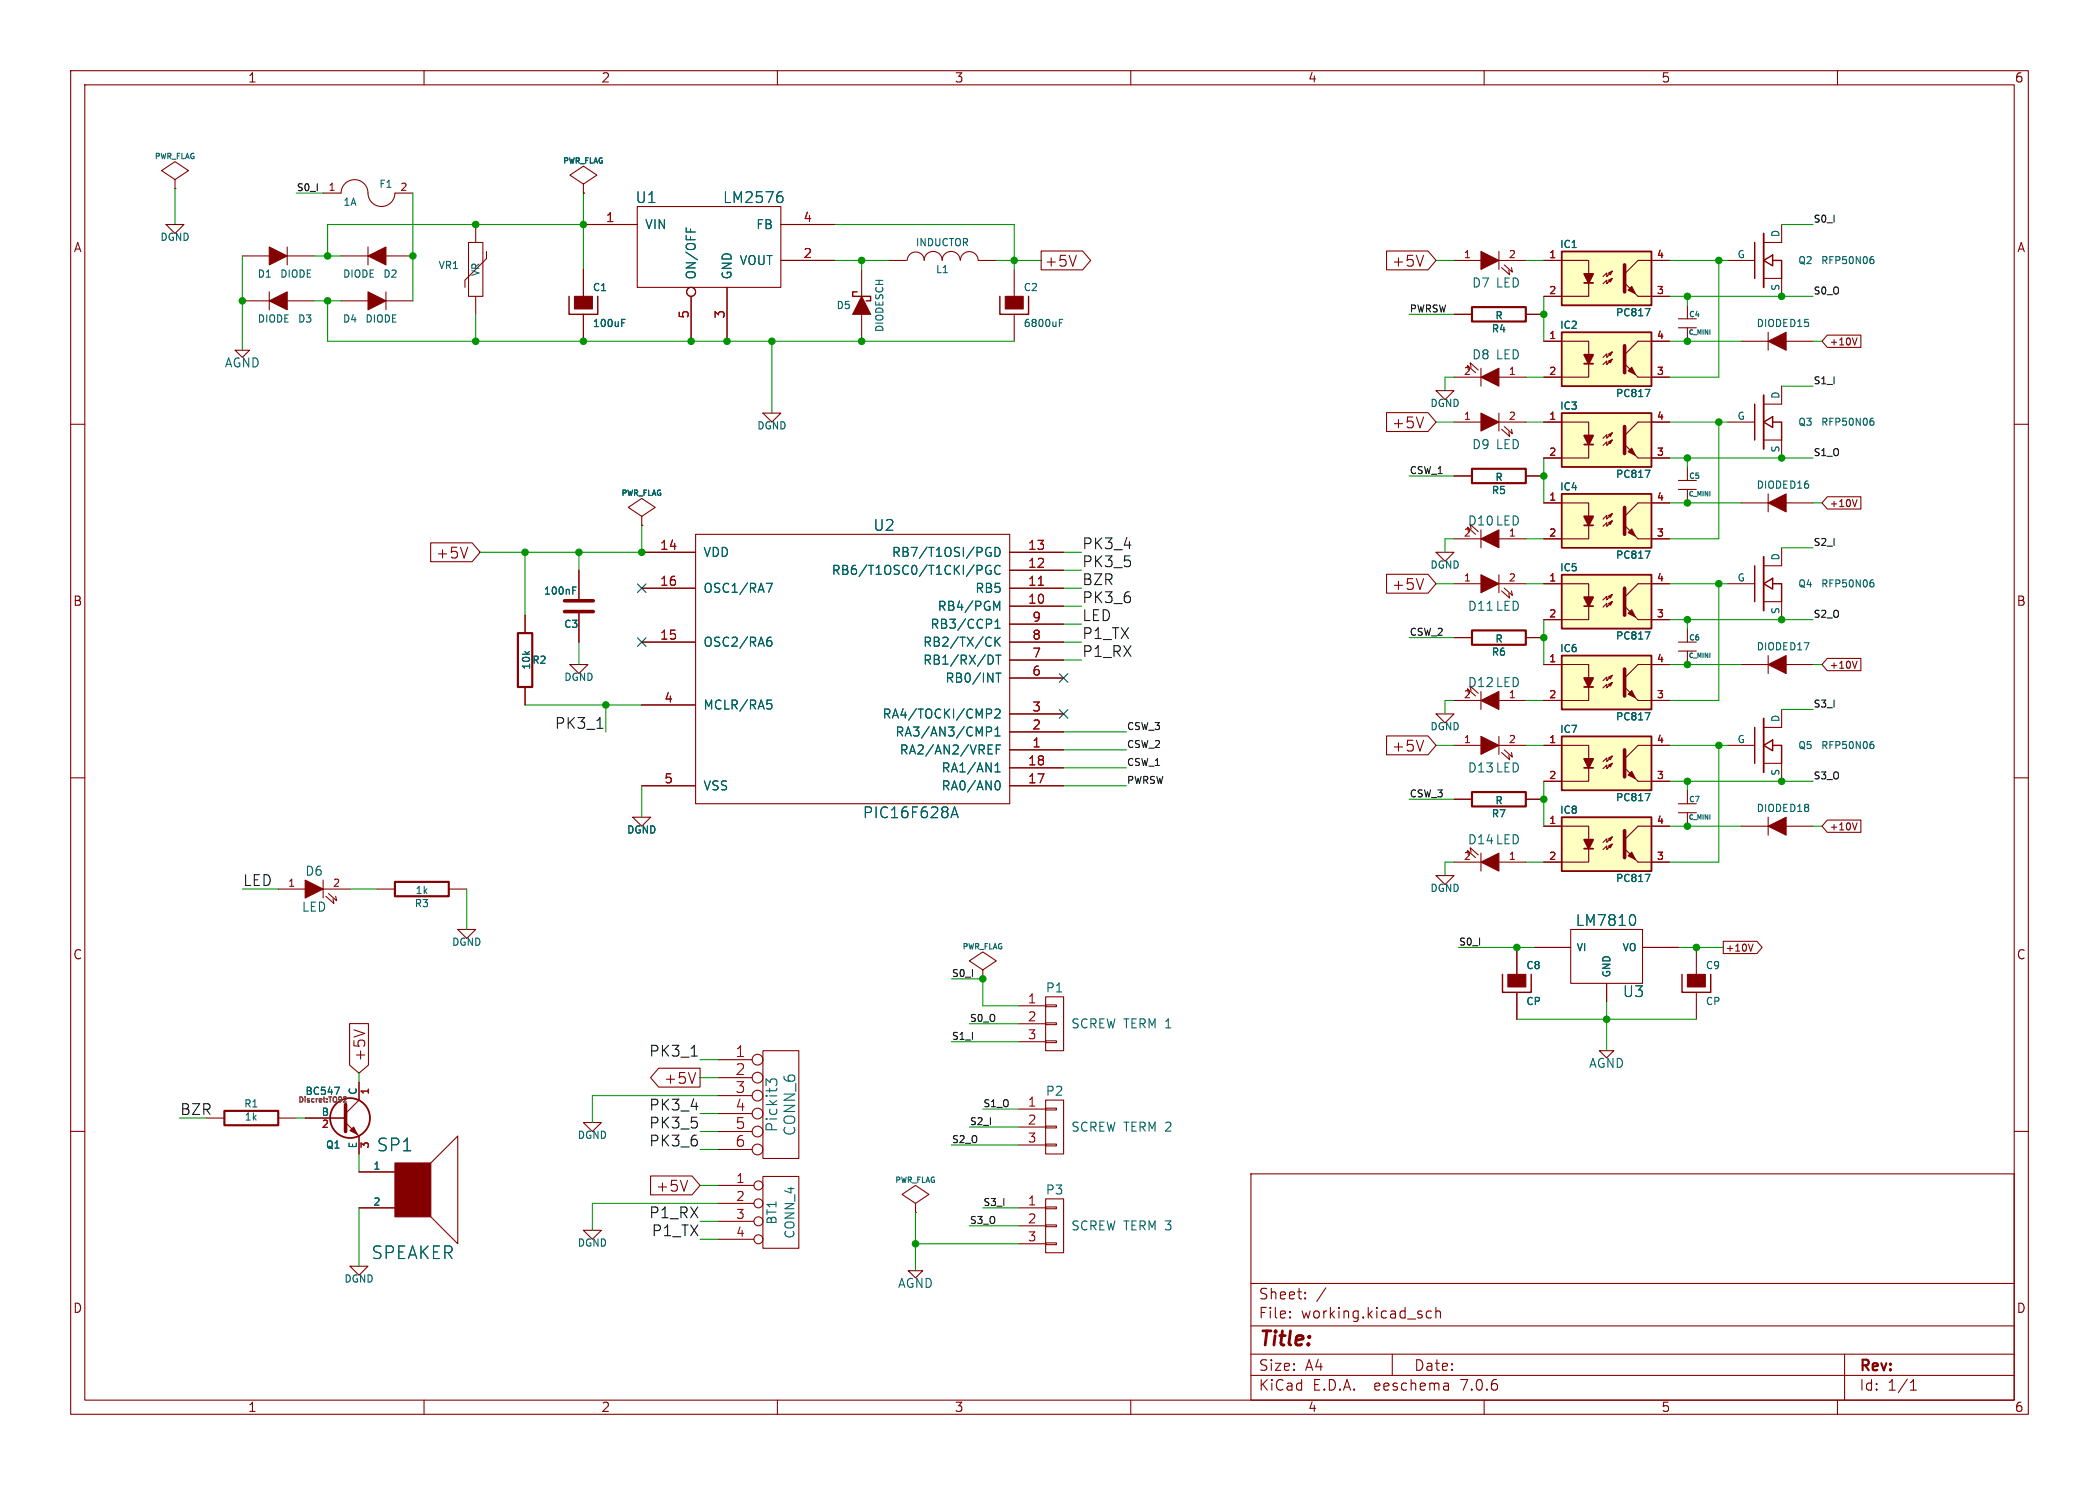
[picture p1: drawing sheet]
<svg xmlns="http://www.w3.org/2000/svg" width="297mm" height="210mm" viewBox="0 0 297 210" stroke-linecap="round" stroke-linejoin="round" font-family="sans-serif">
<defs><g id="words">
<text font-size="2.8" fill="#840000" x="178" y="190.9">Title:</text>
<g font-size="2.5" fill="#006464">
<text x="53.2" y="163">SP1</text>
<text x="52.5" y="178.3">SPEAKER</text>
</g>
<g font-size="2.1" fill="#006464">
<text x="89.8" y="28.9">U1</text>
<text x="102.2" y="28.9">LM2576</text>
<text x="123.5" y="75.3">U2</text>
<text x="122" y="115.9">PIC16F628A</text>
<text x="222.9" y="131.2">LM7810</text>
<text x="229.5" y="141.2">U3</text>
<text x="110.2" y="160.2" transform="rotate(-90 110.2 160.2)">Pickit3</text>
<text x="112.8" y="160.7" transform="rotate(-90 112.8 160.7)">CONN_6</text>
</g>
<g font-size="2.1" fill="#840000">
<text x="147.7" y="37.9">+5V</text>
<text x="196.9" y="37.9">+5V</text>
<text x="196.9" y="60.8">+5V</text>
<text x="61.6" y="79.2">+5V</text>
<text x="196.9" y="83.6">+5V</text>
<text x="196.9" y="106.5">+5V</text>
<text x="51.9" y="150.2" transform="rotate(-90 51.9 150.2)">+5V</text>
<text x="93.9" y="153.5">+5V</text>
<text x="92.7" y="168.7">+5V</text>
<text x="178" y="184">Sheet:</text>
<text x="178" y="186.7">File:</text>
<text x="184.1" y="186.7">working.kicad_sch</text>
<text x="178" y="196.9">KiCad</text>
<text x="178" y="194.1">Size:</text>
<text x="184.7" y="194.1">A4</text>
<text x="185.7" y="196.9">E.D.A.</text>
<text x="194.6" y="196.9">eeschema</text>
<text x="200" y="194.1">Date:</text>
<text x="207" y="196.9">7.0.6</text>
<text x="263" y="194.3">Rev:</text>
<text x="263" y="196.9">Id:</text>
<text x="267.1" y="196.9">1/1</text>
</g>
<g font-size="2.1" fill="#0f0f0f">
<text x="153" y="77.8">PK3_4</text>
<text x="153" y="82.9">BZR</text>
<text x="153" y="80.3">PK3_5</text>
<text x="153" y="88">LED</text>
<text x="153" y="85.4">PK3_6</text>
<text x="153" y="90.5">P1_TX</text>
<text x="153" y="93">P1_RX</text>
<text x="78.5" y="103.2">PK3_1</text>
<text x="34.3" y="125.4">LED</text>
<text x="91.8" y="149.5">PK3_1</text>
<text x="25.4" y="157.8">BZR</text>
<text x="91.8" y="157.2">PK3_4</text>
<text x="91.8" y="159.7">PK3_5</text>
<text x="91.8" y="162.2">PK3_6</text>
<text x="91.8" y="172.4">P1_RX</text>
<text x="92.2" y="174.9">P1_TX</text>
</g>
<g font-size="2.1" fill="#a90000">
<text x="104" y="149.6">1</text>
<text x="104" y="152.1">2</text>
<text x="104" y="154.7">3</text>
<text x="104" y="157.2">4</text>
<text x="104" y="159.8">5</text>
<text x="104" y="162.3">6</text>
</g>
<g font-size="1.8" fill="#840000">
<text x="35" y="11.9">1</text>
<text x="85" y="11.9">2</text>
<text x="135" y="11.9">3</text>
<text x="185" y="11.9">4</text>
<text x="235" y="11.9">5</text>
<text x="285" y="11.9">6</text>
<text x="10.3" y="35.9">A</text>
<text x="285.3" y="35.9">A</text>
<text x="10.3" y="85.9">B</text>
<text x="285.3" y="85.9">B</text>
<text x="10.3" y="135.9">C</text>
<text x="285.3" y="135.9">C</text>
<text x="10.3" y="185.9">D</text>
<text x="285.3" y="185.9">D</text>
<text x="35" y="199.9">1</text>
<text x="85" y="199.9">2</text>
<text x="135" y="199.9">3</text>
<text x="185" y="199.9">4</text>
<text x="235" y="199.9">5</text>
<text x="285" y="199.9">6</text>
</g>
<g font-size="1.8" fill="#a90000">
<text x="85.7" y="31.5">1</text>
<text x="113.6" y="31.5">4</text>
<text x="113.6" y="36.6">2</text>
<text x="97.5" y="45.2" transform="rotate(-90 97.5 45.2)">5</text>
<text x="102.6" y="45.2" transform="rotate(-90 102.6 45.2)">3</text>
<text x="93.3" y="77.9">14</text>
<text x="145.4" y="77.9">13</text>
<text x="93.3" y="82.9">16</text>
<text x="145.4" y="82.9">11</text>
<text x="145.4" y="80.4">12</text>
<text x="145.4" y="85.5">10</text>
<text x="146" y="88">9</text>
<text x="93.3" y="90.6">15</text>
<text x="146" y="95.6">6</text>
<text x="146" y="93.1">7</text>
<text x="146" y="90.6">8</text>
<text x="93.9" y="99.4">4</text>
<text x="146" y="100.7">3</text>
<text x="146" y="105.8">1</text>
<text x="146" y="103.3">2</text>
<text x="93.9" y="110.9">5</text>
<text x="145.4" y="110.9">17</text>
<text x="145.4" y="108.3">18</text>
<text x="145.3" y="142">1</text>
<text x="145.3" y="144.5">2</text>
<text x="145.3" y="147.1">3</text>
<text x="145.3" y="156.6">1</text>
<text x="145.3" y="159.1">2</text>
<text x="145.3" y="161.7">3</text>
<text x="104.1" y="167.4">1</text>
<text x="104.1" y="169.9">2</text>
<text x="104.1" y="172.5">3</text>
<text x="145.3" y="170.6">1</text>
<text x="145.3" y="173.1">2</text>
<text x="104.1" y="175">4</text>
<text x="145.3" y="175.6">3</text>
</g>
<g font-size="1.8" fill="#006464">
<text x="91.2" y="32.6">VIN</text>
<text x="106.9" y="32.6">FB</text>
<text x="98.7" y="39.6" transform="rotate(-90 98.7 39.6)">ON/OFF</text>
<text x="103.7" y="39.6" transform="rotate(-90 103.7 39.6)">GND</text>
<text x="104.6" y="37.7">VOUT</text>
<text x="208.2" y="40.9">D7 LED</text>
<text x="31.7" y="52.2">AGND</text>
<text x="208.2" y="51">D8 LED</text>
<text x="208.2" y="63.7">D9 LED</text>
<text x="207.6" y="74.5">D10 LED</text>
<text x="99.4" y="79">VDD</text>
<text x="117.6" y="81.5">RB6/T1OSC0/T1CKI/PGC</text>
<text x="126.1" y="79">RB7/T1OSI/PGD</text>
<text x="99.4" y="84">OSC1/RA7</text>
<text x="131.6" y="89.1">RB3/CCP1</text>
<text x="132.6" y="86.6">RB4/PGM</text>
<text x="137.9" y="84">RB5</text>
<text x="207.6" y="86.6">D11 LED</text>
<text x="99.4" y="91.7">OSC2/RA6</text>
<text x="130.5" y="94.2">RB1/RX/DT</text>
<text x="130.5" y="91.7">RB2/TX/CK</text>
<text x="99.4" y="100.6">MCLR/RA5</text>
<text x="124.8" y="101.8">RA4/TOCKI/CMP2</text>
<text x="133.7" y="96.7">RB0/INT</text>
<text x="207.6" y="97.4">D12 LED</text>
<text x="126.6" y="104.4">RA3/AN3/CMP1</text>
<text x="127.2" y="106.9">RA2/AN2/VREF</text>
<text x="99.4" y="112">VSS</text>
<text x="133.1" y="112">RA0/AN0</text>
<text x="133.1" y="109.4">RA1/AN1</text>
<text x="207.6" y="109.4">D13 LED</text>
<text x="207.6" y="119.6">D14 LED</text>
<text x="43.1" y="124.1">D6</text>
<text x="42.6" y="129.1">LED</text>
<text x="147.9" y="140.6">P1</text>
<text x="151.5" y="145.6">SCREW TERM 1</text>
<text x="147.9" y="155.2">P2</text>
<text x="224.7" y="151.2">AGND</text>
<text x="151.5" y="160.2">SCREW TERM 2</text>
<text x="110.1" y="173.3" transform="rotate(-90 110.1 173.3)">BT1</text>
<text x="147.9" y="169.1">P3</text>
<text x="112.6" y="175.3" transform="rotate(-90 112.6 175.3)">CONN_4</text>
<text x="151.5" y="174.2">SCREW TERM 3</text>
<text x="127" y="182.3">AGND</text>
</g>
<g font-size="1.4" fill="#0f0f0f">
<text x="41.9" y="27.1">S0_I</text>
<text x="256.5" y="31.5">S0_I</text>
<text x="256.5" y="41.7">S0_O</text>
<text x="199.4" y="44.2">PWRSW</text>
<text x="256.5" y="54.4">S1_I</text>
<text x="256.5" y="64.6">S1_O</text>
<text x="199.4" y="67.1">CSW_1</text>
<text x="256.5" y="77.3">S2_I</text>
<text x="199.4" y="90">CSW_2</text>
<text x="256.5" y="87.4">S2_O</text>
<text x="256.5" y="100.1">S3_I</text>
<text x="159.4" y="103.3">CSW_3</text>
<text x="159.4" y="105.8">CSW_2</text>
<text x="159.4" y="108.4">CSW_1</text>
<text x="159.4" y="110.9">PWRSW</text>
<text x="199.4" y="112.8">CSW_3</text>
<text x="256.5" y="110.3">S3_O</text>
<text x="206.4" y="133.8">S0_I</text>
<text x="134.6" y="138.2">S0_I</text>
<text x="134.6" y="147.1">S1_I</text>
<text x="137.2" y="144.6">S0_O</text>
<text x="134.6" y="161.7">S2_O</text>
<text x="137.2" y="159.2">S2_I</text>
<text x="139.1" y="156.6">S1_O</text>
<text x="137.2" y="173.2">S3_O</text>
<text x="139.1" y="170.6">S3_I</text>
</g>
<g font-size="1.4" fill="#a90000">
<text x="46.4" y="27.1">1</text>
<text x="56.5" y="27.1">2</text>
<text x="207" y="36.6">1</text>
<text x="213.4" y="36.6">2</text>
<text x="219.1" y="36.6">1</text>
<text x="219.1" y="41.7">2</text>
<text x="234.3" y="41.7">3</text>
<text x="234.3" y="36.6">4</text>
<text x="207" y="53.1">2</text>
<text x="213.4" y="53.1">1</text>
<text x="219.1" y="48">1</text>
<text x="219.1" y="53.1">2</text>
<text x="234.3" y="53.1">3</text>
<text x="234.3" y="48">4</text>
<text x="207" y="59.4">1</text>
<text x="213.4" y="59.4">2</text>
<text x="219.1" y="59.4">1</text>
<text x="234.3" y="59.4">4</text>
<text x="219.1" y="64.5">2</text>
<text x="234.3" y="64.5">3</text>
<text x="219.1" y="70.9">1</text>
<text x="234.3" y="70.9">4</text>
<text x="207" y="75.9">2</text>
<text x="213.4" y="75.9">1</text>
<text x="219.1" y="75.9">2</text>
<text x="234.3" y="75.9">3</text>
<text x="207" y="82.3">1</text>
<text x="213.4" y="82.3">2</text>
<text x="219.1" y="82.3">1</text>
<text x="234.3" y="82.3">4</text>
<text x="219.1" y="87.4">2</text>
<text x="234.3" y="87.4">3</text>
<text x="219.1" y="93.7">1</text>
<text x="234.3" y="93.7">4</text>
<text x="207" y="98.8">2</text>
<text x="213.4" y="98.8">1</text>
<text x="219.1" y="98.8">2</text>
<text x="234.3" y="98.8">3</text>
<text x="207" y="105.2">1</text>
<text x="213.4" y="105.2">2</text>
<text x="219.1" y="105.2">1</text>
<text x="234.3" y="105.2">4</text>
<text x="219.1" y="110.2">2</text>
<text x="234.3" y="110.2">3</text>
<text x="219.1" y="116.6">1</text>
<text x="234.3" y="116.6">4</text>
<text x="40.7" y="125.5">1</text>
<text x="47" y="125.5">2</text>
<text x="207" y="121.7">2</text>
<text x="213.4" y="121.7">1</text>
<text x="219.1" y="121.7">2</text>
<text x="234.3" y="121.7">3</text>
<text x="52.5" y="154.9" transform="rotate(-90 52.5 154.9)">1</text>
<text x="45.4" y="159.8">2</text>
<text x="52.5" y="162.5" transform="rotate(-90 52.5 162.5)">3</text>
</g>
<g font-size="1.4" fill="#006464">
<text x="48.5" y="29.3">1A</text>
<text x="53.6" y="26.8">F1</text>
<text x="22.6" y="34.3">DGND</text>
<text x="129.5" y="35">INDUCTOR</text>
<text x="220.6" y="35.3">IC1</text>
<text x="251.8" y="33.7" transform="rotate(-90 251.8 33.7)">D</text>
<text x="36.3" y="39.5">D1</text>
<text x="39.5" y="39.5">DIODE</text>
<text x="48.4" y="39.5">DIODE</text>
<text x="54.1" y="39.5">D2</text>
<text x="61.9" y="38.3">VR1</text>
<text x="68" y="39.2" transform="rotate(-90 68 39.2)">VR</text>
<text x="83.8" y="41.4">C1</text>
<text x="132.3" y="38.8">L1</text>
<text x="144.7" y="41.4">C2</text>
<text x="245.7" y="36.6">G</text>
<text x="251.8" y="41.3" transform="rotate(-90 251.8 41.3)">S</text>
<text x="254.3" y="37.6">Q2</text>
<text x="257.6" y="37.6">RFP50N06</text>
<text x="36.4" y="45.8">DIODE</text>
<text x="42.1" y="45.8">D3</text>
<text x="48.4" y="45.8">D4</text>
<text x="51.6" y="45.8">DIODE</text>
<text x="83.8" y="46.5">100uF</text>
<text x="118.3" y="43.9">D5</text>
<text x="125.2" y="47.1" transform="rotate(-90 125.2 47.1)">DIODESCH</text>
<text x="144.7" y="46.5">6800uF</text>
<text x="211" y="47.2">R4</text>
<text x="211.5" y="45.4">R</text>
<text x="220.6" y="46.7">IC2</text>
<text x="228.5" y="44.9">PC817</text>
<text x="248.4" y="46.5">DIODED15</text>
<text x="202.3" y="57.8">DGND</text>
<text x="220.6" y="58.1">IC3</text>
<text x="228.5" y="56.4">PC817</text>
<text x="245.7" y="59.4">G</text>
<text x="251.8" y="56.5" transform="rotate(-90 251.8 56.5)">D</text>
<text x="107" y="60.9">DGND</text>
<text x="251.8" y="64.1" transform="rotate(-90 251.8 64.1)">S</text>
<text x="254.3" y="60.4">Q3</text>
<text x="257.6" y="60.4">RFP50N06</text>
<text x="211" y="70.1">R5</text>
<text x="211.5" y="68.2">R</text>
<text x="220.6" y="69.6">IC4</text>
<text x="228.5" y="67.8">PC817</text>
<text x="248.4" y="69.3">DIODED16</text>
<text x="202.3" y="80.6">DGND</text>
<text x="220.6" y="81">IC5</text>
<text x="228.5" y="79.2">PC817</text>
<text x="245.7" y="82.3">G</text>
<text x="251.8" y="79.4" transform="rotate(-90 251.8 79.4)">D</text>
<text x="254.3" y="83.3">Q4</text>
<text x="257.6" y="83.3">RFP50N06</text>
<text x="76.9" y="84.3">100nF</text>
<text x="79.7" y="89">C3</text>
<text x="251.8" y="87" transform="rotate(-90 251.8 87)">S</text>
<text x="75.2" y="94.1">R2</text>
<text x="75.2" y="94.8" transform="rotate(-90 75.2 94.8)">10k</text>
<text x="211" y="92.9">R6</text>
<text x="211.5" y="91.1">R</text>
<text x="220.6" y="92.4">IC6</text>
<text x="228.5" y="90.7">PC817</text>
<text x="248.4" y="92.2">DIODED17</text>
<text x="79.7" y="96.5">DGND</text>
<text x="202.3" y="103.5">DGND</text>
<text x="220.6" y="103.9">IC7</text>
<text x="228.5" y="102.1">PC817</text>
<text x="245.7" y="105.2">G</text>
<text x="251.8" y="102.2" transform="rotate(-90 251.8 102.2)">D</text>
<text x="254.3" y="106.1">Q5</text>
<text x="257.6" y="106.1">RFP50N06</text>
<text x="211.5" y="113.9">R</text>
<text x="228.5" y="113.5">PC817</text>
<text x="251.8" y="109.8" transform="rotate(-90 251.8 109.8)">S</text>
<text x="88.6" y="118.1">DGND</text>
<text x="211" y="115.8">R7</text>
<text x="220.6" y="115.3">IC8</text>
<text x="248.4" y="115">DIODED18</text>
<text x="228.5" y="124.9">PC817</text>
<text x="58.6" y="128.5">R3</text>
<text x="58.7" y="126.6">1k</text>
<text x="202.3" y="126.3">DGND</text>
<text x="63.9" y="134">DGND</text>
<text x="215.9" y="137.3">C8</text>
<text x="223" y="134.7">VI</text>
<text x="229.5" y="134.7">VO</text>
<text x="241.3" y="137.3">C9</text>
<text x="215.9" y="142.3">CP</text>
<text x="228.1" y="138.3" transform="rotate(-90 228.1 138.3)">GND</text>
<text x="241.3" y="142.3">CP</text>
<text x="50.5" y="154.9" transform="rotate(-90 50.5 154.9)">C</text>
<text x="34.4" y="156.8">R1</text>
<text x="34.5" y="158.7">1k</text>
<text x="45.4" y="157.9">B</text>
<text x="81.6" y="161.3">DGND</text>
<text x="46" y="162.6">Q1</text>
<text x="50.5" y="162.5" transform="rotate(-90 50.5 162.5)">E</text>
<text x="52.7" y="165.5">1</text>
<text x="52.7" y="170.6">2</text>
<text x="81.6" y="176.5">DGND</text>
<text x="48.6" y="181.6">DGND</text>
</g>
<g font-size="1.4" fill="#840000">
<text x="258.8" y="49.1">+10V</text>
<text x="258.8" y="71.9">+10V</text>
<text x="258.8" y="94.8">+10V</text>
<text x="258.8" y="117.6">+10V</text>
<text x="244.1" y="134.8">+10V</text>
</g>
<text font-size="1.4" fill="#840084" x="43.1" y="155">BC547</text>
<g font-size="1.1" fill="#006464">
<text x="21.8" y="22.7">PWR_FLAG</text>
<text x="79.6" y="23.3">PWR_FLAG</text>
<text x="238.9" y="45.1">C4</text>
<text x="87.8" y="70.3">PWR_FLAG</text>
<text x="238.9" y="67.9">C5</text>
<text x="238.9" y="90.8">C6</text>
<text x="238.9" y="113.6">C7</text>
<text x="136.1" y="134.5">PWR_FLAG</text>
<text x="126.6" y="167.5">PWR_FLAG</text>
</g>
<text font-size="1" fill="#840084" x="42.1" y="156.1">Discret:TO92</text>
<g font-size=".9" fill="#006464">
<text x="238.8" y="47.5">C_MINI</text>
<text x="238.8" y="70.4">C_MINI</text>
<text x="238.8" y="93.3">C_MINI</text>
<text x="238.8" y="116.1">C_MINI</text>
</g>
</g></defs>
<g fill="none" stroke="#840000" stroke-width=".15">
<path d="M10 10h277v190h-277zM12 12h273v186h-273zM60 10v2M110 10v2M160 10v2M210 10v2M260 10v2M23.5 31.8h2.5l-1.2 1.2zM24.8 25.4l1.9-1.3-1.9-1.2-1.9 1.2 1.9 1.3v1.3M24.8 26.7h.1M34.3 36.2h3.8M40.6 34.9v2.6"/>
<path d="M40.6 36.2h3.8M45.7 27.3h2.6a1.93 1.93 0 0 1 2-1.9 1.93 1.93 0 0 1 1.8 2.2 1.91 1.91 0 0 0 2 1.6 1.91 1.91 0 0 0 1.8-1.9h2.5M48.3 36.2h3.8M52.1 34.9v2.6M54.6 36.2h3.8M66.3 34.3h2v7.6h-2zM67.3 31.8v2.5M68.8 35.6v1l-3 3v1M82.5 26l2-1.2-2-1.3-1.9 1.3 1.9 1.2v1.3M82.5 27.3h.1M82.5 31.8h7.7M82.5 38.1v3.8"/>
<path d="M90.2 29.2h20.3v11.4h-20.3zM110.5 36.8h7.6M110.5 31.8h7.6M121.9 38.1v3.8M125.7 36.8h2.6M128.4 36.8a1.21 1.21 0 0 1 1.2-1.2 1.21 1.21 0 0 1 1.2 1.2M130.8 36.8a1.28 1.28 0 0 1 1.2-1.2 1.28 1.28 0 0 1 1.3 1.2M133.3 36.8a1.3 1.3 0 0 1 1.3-1.2 1.3 1.3 0 0 1 1.3 1.2 1.26 1.26 0 0 1 1.2-1.2 1.26 1.26 0 0 1 1.3 1.2M138.4 36.8h2.6M143.5 38.1v3.8M147.3 35.5h5.9l1.1 1.3-1.1 1.4h-5.9zM152.3 36.1l-.5 1.5"/>
<path d="M196.2 35.5h5.9l1.1 1.3-1.1 1.4h-5.9zM201.4 36.1l-.5 1.5M205.7 36.8h3.8M212.1 35.6v2.5M212.1 36.8h3.8M212.5 37.8l1.1 1.1-.1-.7M212.9 37.5l1.1 1-.1-.7M218.4 36.8h6.4v1.9M227.6 38.6l.5-.2-.2 .5zM228.1 38.4l-.7 .7v-.5l-.6 .5M228.1 39.4l-.2 .5-.3-.3 .5-.2-.7 .7v-.5l-.6 .5M236.2 36.8h-4.4l-1.9 1.9"/>
<path d="M244.5 36.8h3.8M249.6 39.4h2.5v2.5M252.1 31.8v2.5h-2.5M10 60h2M33.3 49.5h2l-1 1zM34.3 42.5h3.8M38.1 41.3v2.5M40.6 42.5h3.8M48.3 42.5h3.8M54.6 42.5h3.8M54.6 41.3v2.5M67.3 41.9v2.6"/>
<path d="M82.5 44.5v3.8M97.8 41.9v6.4M102.9 40.6v7.7M107.9 58.4h2.6l-1.3 1.3zM121.9 44.5v3.8M143.5 44.5v3.8M196.2 58.4h5.9l1.1 1.3-1.1 1.3h-5.9zM201.4 59l-.5 1.5M203.2 55.2h2.5l-1.2 1.3zM205.7 59.7h3.8M205.7 53.3h3.8M205.7 44.5h2.6"/>
<path d="M207.8 52.3l-.2-.6 1.2 1M208.2 51.9l-.2-.6 1.2 1M209.5 52.1v2.5M212.1 59.7h3.8M212.1 58.4v2.6M212.1 53.3h3.8M215.9 44.5h2.5M218.4 48.3h6.4v1.9M218.4 59.7h6.4v1.9M224.8 51.4v1.9h-6.4M224.8 40v1.9h-6.4M227.6 50l.5-.2-.2 .5z"/>
<path d="M228.1 49.8l-.7 .7v-.5l-.6 .5M228.1 50.8l-.2 .5-.3-.2 .5-.3-.7 .8v-.5l-.6 .5M231.8 53.3h4.4M231.8 41.9h4.4M236.2 59.7h-4.4l-1.9 1.9M236.2 48.3h-4.4l-1.9 1.9M237.5 45.1h2.5M237.5 46.4h2.5M238.8 43.2v1.9M238.8 46.4v1.9M244.5 59.7h3.8M246.4 48.3h3.8"/>
<path d="M250.2 47v2.5M252.1 54.6v2.6h-2.5M252.7 48.3h3.8M258.6 47.4h4.7v1.7h-4.7l-.8-.8zM262.8 47.8l-.4 1M285 60h2M60.9 76.8h5.9l1.1 1.3-1.1 1.3h-5.9zM66.2 77.4l-.5 1.5M90.8 73l1.9-1.2-1.9-1.3-1.9 1.3 1.9 1.2v1.3M90.8 74.3h.1M90.8 78.1h7.6M98.4 75.6h44.5v38.1h-44.5z"/>
<path d="M142.9 78.1h7.6M203.2 78.1h2.5l-1.2 1.3zM205.7 76.2h3.8M205.7 67.3h2.6M207.8 75.2l-.2-.7 1.2 1.1M208.2 74.8l-.2-.6 1.2 1M209.5 74.9v2.6M212.1 76.2h3.8M212.5 60.7l1.1 1-.1-.6M212.9 60.3l1.1 1-.1-.6M215.9 67.3h2.5M218.4 71.1h6.4v1.9"/>
<path d="M224.8 74.3v1.9h-6.4M224.8 62.9v1.9h-6.4M227.6 72.9l.5-.3-.2 .6zM227.6 61.5l.5-.3-.2 .5zM228.1 72.6l-.7 .8v-.5l-.6 .5M228.1 73.7l-.2 .5-.3-.3 .5-.2-.7 .7v-.5l-.6 .5M228.1 61.2l-.7 .8v-.5l-.6 .5M228.1 62.2l-.2 .5-.3-.2 .5-.3-.7 .8v-.5l-.6 .5M231.8 76.2h4.4M231.8 64.8h4.4M236.2 71.1h-4.4l-1.9 1.9M237.5 67.9h2.5"/>
<path d="M237.5 69.2h2.5M238.8 66v1.9M238.8 69.2v1.9M246.4 71.1h3.8M249.6 62.2h2.5v2.6M250.2 69.9v2.5M252.1 77.5v2.5h-2.5M252.7 71.1h3.8M258.6 70.3h4.7v1.7h-4.7l-.8-.9zM262.8 70.7l-.4 .9M74.3 87v2.5M74.3 97.2v2.5"/>
<path d="M80.6 94h2.6l-1.3 1.3zM81.9 80.6v4.4M81.9 86.5v4.3M90.8 83.2h7.6M90.8 90.8h7.6M90.8 99.7h7.6M142.9 85.7h7.6M142.9 83.2h7.6M142.9 80.6h7.6M142.9 90.8h7.6M142.9 95.9h7.6M142.9 93.3h7.6"/>
<path d="M142.9 88.3h7.6M196.2 81.2h5.9l1.1 1.4-1.1 1.3h-5.9zM201.4 81.8l-.5 1.6M205.7 99.1h3.8M205.7 82.6h3.8M205.7 90.2h2.6M207.8 98l-.2-.6 1.2 1M208.2 97.7l-.2-.7 1.2 1M209.5 97.8v2.5M212.1 81.3v2.5M212.1 99.1h3.8M212.1 82.6h3.8"/>
<path d="M212.5 83.6l1.1 1-.1-.7M212.9 83.2l1.1 1-.1-.6M215.9 90.2h2.5M218.4 82.6h6.4v1.9M218.4 94h6.4v1.9M224.8 85.7v1.9h-6.4M224.8 97.2v1.9h-6.4M227.6 84.3l.5-.2-.2 .5zM227.6 95.8l.5-.3-.2 .5zM228.1 84.1l-.7 .7v-.5l-.6 .5M228.1 85.1l-.2 .5-.3-.3 .5-.2-.7 .8v-.6l-.6 .6M228.1 95.5l-.7 .8v-.5l-.6 .5"/>
<path d="M228.1 96.5l-.2 .5-.3-.2 .5-.3-.7 .8v-.5l-.6 .5M231.8 99.1h4.4M231.8 87.6h4.4M236.2 82.6h-4.4l-1.9 1.9M236.2 94h-4.4l-1.9 1.9M237.5 90.8h2.5M237.5 92.1h2.5M238.8 88.9v1.9M238.8 92.1v1.9M244.5 82.6h3.8M246.4 94h3.8M249.6 85.1h2.5v2.5"/>
<path d="M250.2 92.7v2.6M252.7 94h3.8M258.6 93.1h4.7v1.7h-4.7l-.8-.8zM262.8 93.5l-.4 1M10 110h2M89.5 115.6h2.6l-1.3 1.2zM90.8 111.1h7.6M142.9 106h7.6M142.9 111.1h7.6M142.9 108.6h7.6M142.9 103.5h7.6M142.9 101h7.6"/>
<path d="M196.2 104.1h5.9l1.1 1.3-1.1 1.3h-5.9zM201.4 104.7l-.5 1.5M203.2 101h2.5l-1.2 1.2zM205.7 105.4h3.8M205.7 113h2.6M212.1 104.1v2.6M212.1 105.4h3.8M212.5 106.4l1.1 1-.1-.6M212.9 106l1.1 1.1-.1-.7M215.9 113h2.5M218.4 105.4h6.4v1.9M218.4 116.8h6.4v1.9"/>
<path d="M224.8 108.6v1.9h-6.4M227.6 107.2l.5-.3-.2 .5zM227.6 118.6l.5-.2-.2 .5zM228.1 106.9l-.7 .8v-.5l-.6 .5M228.1 108l-.2 .5-.3-.3 .5-.2-.7 .7v-.5l-.6 .5M228.1 118.4l-.7 .7v-.5l-.6 .5M228.1 119.4l-.2 .5-.3-.3 .5-.2-.7 .7v-.5l-.6 .5M231.8 110.5h4.4M236.2 105.4h-4.4l-1.9 1.9M236.2 116.8h-4.4l-1.9 1.9M237.5 113.7h2.5M237.5 114.9h2.5"/>
<path d="M238.8 111.8v1.9M238.8 114.9v1.9M244.5 105.4h3.8M246.4 116.8h3.8M249.6 108h2.5v2.5M250.2 115.6v2.5M252.1 100.3v2.6h-2.5M252.7 116.8h3.8M258.6 116h4.7v1.7h-4.7l-.8-.9zM262.8 116.4l-.4 1M285 110h2M39.4 125.7h3.8"/>
<path d="M45.7 125.7h3.8M45.7 124.5v2.5M46.1 126.7l1.1 1.1-.1-.7M46.5 126.4l1.1 1-.1-.7M53.3 125.7h2.6M63.5 125.7h2.5M64.8 131.4h2.5l-1.3 1.3zM139.1 137.2l1.9-1.3-1.9-1.3-1.9 1.3 1.9 1.3v1.2M139.1 138.4h.1M203.2 123.8h2.5l-1.2 1.3zM205.7 121.9h3.8M207.8 120.9l-.2-.6 1.2 1"/>
<path d="M208.2 120.5l-.2-.6 1.2 1M209.5 120.7v2.5M212.1 121.9h3.8M214.6 134v3.8M217.2 134h5M222.2 131.4h10.2v7.7h-10.2zM224.8 120v1.9h-6.4M227.3 139.1v2.5M231.8 121.9h4.4M232.4 134h5.1M240 134v3.8M243.8 133.1h4.8l.7 .9-.7 .9h-4.8z"/>
<path d="M248.1 133.5l-.4 1M10 160h2M29.2 158.1h2.5M39.4 158.1h2.5M43.2 158.1h5.7M48.9 158.8l1.9 1.9v2.5M49.5 144.8h2.6v5.8l-1.3 1.2-1.3-1.2zM50.1 145.6l1.5 .5M50.8 153v2.6l-1.9 1.9M82.5 158.8h2.6l-1.3 1.2zM93.2 151.1h5.9v2.6h-5.9l-1.1-1.3zM98.4 151.7l-.5 1.5"/>
<path d="M101.6 149.9h4.8M101.6 152.4h4.8M101.6 154.9h4.8M101.6 157.5h4.8M107.9 148.6h5.1v15.2h-5.1zM144.1 142.2h3.9M144.1 144.8h3.9M144.1 147.3h3.9M144.1 156.8h3.9M144.1 159.4h3.9M148 147.2h1.5v.2h-1.5zM148 144.7h1.5v.2h-1.5z"/>
<path d="M148 142.1h1.5v.3h-1.5zM148 141h2.5v7.6h-2.5zM148 159.3h1.5v.2h-1.5zM148 156.7h1.5v.3h-1.5zM148 155.6h2.5v7.6h-2.5zM214.6 140.3v3.8M226.3 148.6h2l-1 1zM240 140.3v3.8M285 160h2M49.5 179.1h2.6l-1.3 1.2zM50.8 165.7h5.1M50.8 170.8h5.1"/>
<path d="M61 164.5l3.8-3.8v15.2l-3.8-3.8M82.5 174h2.6l-1.3 1.3zM92.1 166.3h5.8l1.2 1.3-1.2 1.4h-5.8zM97.3 166.9l-.5 1.5M101.6 167.6h5.1M101.6 170.2h5.1M101.6 172.7h5.1M101.6 175.3h5.1M101.6 160h4.8M101.6 162.6h4.8M107.9 166.4h5.1v10.1h-5.1zM128.5 179.7h2.1l-1.1 1z"/>
<path d="M129.5 170.2l1.9-1.3-1.9-1.3-1.9 1.3 1.9 1.3v1.3M129.5 171.5h.1M144.1 170.8h3.9M144.1 161.9h3.9M144.1 173.4h3.9M144.1 175.9h3.9M148 161.8h1.5v.3h-1.5zM148 175.8h1.5v.2h-1.5zM148 173.2h1.5v.3h-1.5zM148 170.7h1.5v.2h-1.5zM148 169.5h2.5v7.7h-2.5zM177 166h108v32h-108z"/>
<path d="M60 198v2M110 198v2M160 198v2M177 194.5h108M177 191.5h108M177 187.5h108M177 181.5h108M182.5 186.3h.1l-.1 .1M182.5 186.3v.1M182.5 185.5v.1M182.5 185.5h.1l-.1 .1M184.7 183.6v.1"/>
<path d="M184.7 183.6h-.1l.1 .1M184.7 182.8v.1M184.7 182.8h-.1l.1 .1M187.6 182.1l-1.3 2M197 191.5v3M202.5 185.5l-.4-.1-.3 .3v.4l.2 .2 .1 .1 .4-.1M203.2 185.5a.37 .37 0 0 1 .6 .1v.8M203.2 184.9v1.5M204.9 195.7l.1 .9M205 196.5l-.2 .1M205 196h-.2M210 198v2"/>
<path d="M260 198v2M261 191.5v6.5M270.3 196.6h.9M270.3 195.5l.4-.4v1.5"/>
<circle cx="97.8" cy="41.3" r=".63"/>
<circle cx="107.2" cy="157.5" r=".76"/>
<circle cx="107.2" cy="149.9" r=".76"/>
<circle cx="107.2" cy="152.4" r=".76"/>
<circle cx="107.2" cy="154.9" r=".76"/>
<circle cx="107.2" cy="162.6" r=".76"/>
<circle cx="107.2" cy="160" r=".76"/>
<circle cx="107.3" cy="167.6" r=".63"/>
<circle cx="107.3" cy="170.2" r=".63"/>
<circle cx="107.3" cy="172.7" r=".63"/>
<circle cx="107.3" cy="175.3" r=".63"/>
</g>
<g fill="none" stroke="#840000" stroke-width=".2">
<path d="M248.3 34.3v5.1M249.6 36.8l1.2-.7v1.5zM250.8 36.8h1.3v2.6M80.5 41.9v2.6h4.1v-2.6M121.3 41.3h-.7v.6h2.6v.6h-.6M141.5 41.9v2.6h4v-2.6M248.3 57.2v5M249.6 59.7l1.2-.8v1.6zM250.8 59.7h1.3v2.5M248.3 80v5.1M249.6 82.6l1.2-.8v1.5zM250.8 82.6h1.3v2.5"/>
<path d="M248.3 102.9v5.1M249.6 105.4l1.2-.8v1.6zM250.8 105.4h1.3v2.6M212.6 137.8v2.5h4.1v-2.5M238 137.8v2.5h4.1v-2.5"/>
</g>
<g fill="none" stroke="#840000" stroke-width=".25">
<path d="M221 35.6h12.7v7.6h-12.7zM249.6 33v7.6M221 47h12.7v7.6h-12.7zM221 58.4h12.7v7.6h-12.7zM224.2 51.4h1.2M224.2 40h1.2M249.6 55.9v7.6M221 69.9h12.7v7.6h-12.7zM224.2 74.3h1.2M224.2 62.9h1.2M249.6 78.7v7.7M221 81.3h12.7v7.6h-12.7z"/>
<path d="M221 92.7h12.7v7.6h-12.7zM224.2 85.7h1.2M224.2 97.2h1.2M221 104.1h12.7v7.7h-12.7zM221 115.6h12.7v7.6h-12.7zM224.2 108.6h1.2M249.6 101.6v7.6M224.2 120h1.2"/>
<circle cx="49.5" cy="158.1" r="2.82"/>
</g>
<g fill="none" stroke="#006464" stroke-width=".15">
<path d="M97.1 32.2v.6M110.3 27.1h.3M110.5 27.7l.3 .3v.3l-.3 .3M264.8 36.7h.2l.2 .2-.1 .3-.3 .1M265.1 36.3h-.3M88 45.6h.3M88 45.2h.5M149.9 45.6h.3M149.9 45.2h.5M232.8 55.1h.7l-.5 1M232.8 43.6h.7l-.5 1.1M264.8 59.5h.2l.2 .2-.1 .3-.3 .1"/>
<path d="M265.1 59.1l-.3 .1M138.7 80l.3 .2-.1 .3-.2 .1M139.9 77.4l.3 .1M140 78.1h.2v.5l-.2 .1M140.8 77.4a.64 .64 0 0 1 .7 .6 .64 .64 0 0 1-.7 .7zM232.8 77.9h.7l-.5 1M232.8 66.5h.7l-.5 1M81 83.5h.4M81 83h.5M108.4 82.5h.9l-.6 1.3M108.6 99h.6M108.7 99.5h.3l.2 .2v.5l-.2 .1h-.3"/>
<path d="M108.7 90.6l.4 .1 .1 .1v.5l-.5 .1M109.1 90.1l-.4 .1M140.2 80a.62 .62 0 0 0-.8 .5 .62 .62 0 0 0 .5 .7l.3-.1v-.4h-.2M140.3 92.7l.2 .5v.4l-.2 .3M140.8 90.1v1.3M140.8 87.9l.4-.3v1.2M140.8 88.8h.7M140.9 95.2h.7M140.9 92.7h.7M141 90.7l.5 .7M141 85.9l.5-.9v1.3M141.3 92.7v1.2"/>
<path d="M141.3 95.2v1.3M141.5 80.1a.51 .51 0 0 0-.6 0 .51 .51 0 0 0-.2 .6 .48 .48 0 0 0 .3 .5 .48 .48 0 0 0 .5-.1M141.5 90.1l-.7 .7M232.8 89.4h.7l-.5 1M264.8 82.4h.2l.2 .2-.1 .3-.3 .1M265.1 82l-.3 .1M134.6 115.6l.5-1.5 .5 1.5M134.7 115.2h.7M139.6 102.8h.5l.2 .3-.1 .3-.6 .1M139.6 100.3h.5l.2 .2-.1 .4h-.6M139.8 106.6h.6M139.8 105.4h.6"/>
<path d="M140.8 100.4l.2-.1h.3l.2 .1v.2v.2l-.8 .7h.8M140.8 109.2h.7M140.8 103.2l.4-.4v1.3M140.8 108.3l.4-.4v1.3M140.8 104.1h.7M141 106h.4M141 110.5l.1-.1a.69 .69 0 0 1 .3 1.2l-.2 .1-.2-.1M141.6 105.4h-.6v1.2M232.8 112.2h.7l-.5 1M232.8 100.8h.7l-.5 1M264.8 105.2h.2l.2 .2-.1 .4-.3 .1M265.1 104.9h-.3"/>
<path d="M231.1 129.3a.95 .95 0 0 1 0 1.6M232.8 123.7h.7l-.5 1M47.3 153.8h.7l-.4 1M109.9 153.3l-.1-.6-.2-.1h-.3a.41 .41 0 0 0-.3 .5l-.6-.5v.9"/>
</g>
<path d="M237.5 45.1h2.5M237.5 46.4h2.5M237.5 67.9h2.5M237.5 69.2h2.5M237.5 90.8h2.5M237.5 92.1h2.5M237.5 113.7h2.5M237.5 114.9h2.5" fill="none" stroke="#ffffc2" stroke-width=".14"/>
<g fill="#ffffc2" stroke="#ffffc2" stroke-width=".14">
<path d="M221 69.9h12.7v7.6h-12.7z"/>
<path d="M221 81.3h12.7v7.6h-12.7z"/>
<path d="M221 104.1h12.7v7.7h-12.7z"/>
<path d="M221 115.6h12.7v7.6h-12.7z"/>
<path d="M221 47h12.7v7.6h-12.7z"/>
<path d="M221 58.4h12.7v7.6h-12.7z"/>
<path d="M221 92.7h12.7v7.6h-12.7z"/>
<path d="M221 35.6h12.7v7.6h-12.7z"/>
</g>
<g fill="#840000" stroke="#840000" stroke-width=".15">
<path d="M229.9 74.3l1.9 1.9z"/>
<path d="M230.4 75.3l.5-.5 .5 1z"/>
<path d="M209.5 104.1l2.6 1.3-2.6 1.3z"/>
<path d="M49.5 159.9l.5-.5 .5 1z"/>
<path d="M209.5 99.1l2.6-1.3v2.5z"/>
<path d="M229.9 85.7l1.9 1.9z"/>
<path d="M230.4 86.7l.5-.5 .5 1z"/>
<path d="M250.2 71.1l2.5-1.2v2.5z"/>
<path d="M229.9 108.6l1.9 1.9z"/>
<path d="M230.4 109.6l.5-.5 .5 1z"/>
<path d="M229.9 120l1.9 1.9z"/>
<path d="M230.4 121l.5-.5 .5 1z"/>
<path d="M209.5 35.6l2.6 1.2-2.6 1.3z"/>
<path d="M38.1 42.5l2.5-1.2v2.5z"/>
<path d="M213.4 137.8h2.5v1.8h-2.5z"/>
<path d="M229.9 51.4l1.9 1.9z"/>
<path d="M230.4 52.5l.5-.6 .5 1.1z"/>
<path d="M229.9 62.9l1.9 1.9z"/>
<path d="M230.4 63.9l.5-.5 .5 1z"/>
<path d="M238.8 137.8h2.5v1.8h-2.5z"/>
<path d="M229.9 97.2l1.9 1.9z"/>
<path d="M230.4 98.2l.5-.5 .5 1z"/>
<path d="M55.9 164.5h5.1v7.6h-5.1z"/>
<path d="M250.2 116.8l2.5-1.2v2.5z"/>
<path d="M52.1 41.3l2.5 1.2-2.5 1.3z"/>
<path d="M142.2 41.9h2.6v1.8h-2.6z"/>
<path d="M209.5 121.9l2.6-1.2v2.5z"/>
<path d="M229.9 40l1.9 1.9z"/>
<path d="M230.4 41l.5-.5 .5 1z"/>
<path d="M250.2 48.3l2.5-1.3v2.5z"/>
<path d="M250.2 94l2.5-1.3v2.6z"/>
<path d="M121.9 41.9l1.3 2.6h-2.6z"/>
<path d="M209.5 76.2l2.6-1.3v2.6z"/>
<path d="M209.5 81.3l2.6 1.3-2.6 1.2z"/>
<path d="M209.5 58.4l2.6 1.3-2.6 1.3z"/>
<path d="M209.5 53.3l2.6-1.2v2.5z"/>
<path d="M38.1 34.9l2.5 1.3-2.5 1.3z"/>
<path d="M52.1 36.2l2.5-1.3v2.6z"/>
<path d="M43.2 124.5l2.5 1.2-2.5 1.3z"/>
<path d="M81.3 41.9h2.5v1.8h-2.5z"/>
</g>
<path d="M229.9 37.5v3.8M229.9 48.9v3.8M229.9 71.8v3.8M229.9 60.3v3.8M79.9 85h4M79.9 86.5h4M229.9 83.2v3.8M229.9 94.6v3.8M229.9 106v3.9M229.9 117.5v3.8M48.9 156.2v3.8" fill="none" stroke="#840000" stroke-width=".51"/>
<g fill="#840000" stroke="#840000" stroke-width=".25">
<path d="M224.2 73h1.2l-.6 1.3z"/>
<path d="M224.2 84.5h1.2l-.6 1.2z"/>
<path d="M224.2 107.3h1.2l-.6 1.3z"/>
<path d="M224.2 118.7h1.2l-.6 1.3z"/>
<path d="M224.2 50.2h1.2l-.6 1.2z"/>
<path d="M224.2 61.6h1.2l-.6 1.3z"/>
<path d="M224.2 95.9h1.2l-.6 1.3z"/>
<path d="M224.2 38.7h1.2l-.6 1.3z"/>
</g>
<path d="M48.6 155.2l.3-.1 .1 .2M49 155.3l-.4 .6h.4" fill="none" stroke="#840084" stroke-width=".15"/>
<path d="M208.3 43.4h7.6v2.1h-7.6zM208.3 66.3h7.6v2h-7.6zM73.3 89.5h2v7.7h-2zM208.3 89.2h7.6v2h-7.6zM208.3 112h7.6v2h-7.6zM55.9 124.7h7.6v2h-7.6zM31.7 157.1h7.7v2h-7.7z" fill="none" stroke="#840000" stroke-width=".3"/>
<path d="M146.9 82.8h.8" fill="none" stroke="#a90000" stroke-width=".15"/>
<path d="M84.5 103h.8M97.8 149.4h.9" fill="none" stroke="#0f0f0f" stroke-width=".15"/>
<g fill="none" stroke="#009600" stroke-width=".15">
<path d="M24.8 26.7v5.1M34.3 36.2v13.3M41.9 27.3h3.8M44.4 36.2h3.9M58.4 27.3v15.2M82.5 31.8h-36.1v4.4M82.5 27.3v10.8M118.1 36.8h7.6M118.1 31.8h25.4v6.3M121.9 36.8v1.3M141 36.8h6.3M203.2 36.8h2.5"/>
<path d="M215.9 36.8h2.5M236.2 36.8h8.3M243.2 36.8v16.5h-7M252.1 31.8h4.4M44.4 42.5h3.9M46.4 42.5v5.8h97.1M67.3 44.5v3.8M109.2 48.3v10.1M199.4 44.5h6.3M203.2 59.7h2.5M205.7 53.3h-1.2v1.9M215.9 59.7h2.5"/>
<path d="M215.9 53.3h2.5M218.4 41.9v6.4M236.2 59.7h8.3M236.2 48.3h10.2M236.2 41.9h20.3M238.8 41.9v1.3M243.2 59.7v16.5h-7M252.1 54.6h4.4M256.5 48.3h1.3M74.3 78.1v8.9M81.9 78.1v2.5M90.8 74.3v3.8h-22.9"/>
<path d="M150.5 78.1h2.5M199.4 67.3h6.3M205.7 76.2h-1.2v1.9M215.9 76.2h2.5M218.4 64.8v6.3M236.2 64.8h20.3M236.2 71.1h10.2M238.8 64.8v1.2M252.1 77.5h4.4M256.5 71.1h1.3M74.3 99.7h16.5M81.9 90.8v3.2"/>
<path d="M85.7 99.7v3.8M150.5 85.7h2.5M150.5 80.6h2.5M150.5 83.2h2.5M150.5 90.8h2.5M150.5 88.3h2.5M150.5 93.3h2.5M199.4 90.2h6.3M203.2 82.6h2.5M205.7 99.1h-1.2v1.9M215.9 82.6h2.5M215.9 99.1h2.5"/>
<path d="M218.4 87.6v6.4M236.2 94h10.2M236.2 82.6h8.3M236.2 87.6h20.3M238.8 87.6v1.3M243.2 82.6v16.5h-7M256.5 94h1.3M90.8 111.1v4.5M150.5 108.6h8.9M150.5 106h8.9M150.5 103.5h8.9M150.5 111.1h8.9"/>
<path d="M199.4 113h6.3M203.2 105.4h2.5M215.9 105.4h2.5M218.4 110.5v6.3M236.2 110.5h20.3M236.2 116.8h10.2M236.2 105.4h8.3M238.8 110.5v1.3M243.2 105.4v16.5h-7M252.1 100.3h4.4M256.5 116.8h1.3M34.3 125.7h5.1"/>
<path d="M49.5 125.7h3.8M66 125.7v5.7M134.6 138.4h4.5v3.8h5M205.7 121.9h-1.2v1.9M206.4 134h10.8M215.9 121.9h2.5M237.5 134h6.3M25.4 158.1h3.8M41.9 158.1h1.3M50.8 151.8v1.2M99.1 149.9h2.5M99.1 152.4h2.5"/>
<path d="M99.1 157.5h2.5M101.6 154.9h-17.8v3.9M134.6 147.3h9.5M137.2 144.8h6.9M137.2 159.4h6.9M139.1 156.8h5M214.6 144.1h25.4M227.3 141.6v7M50.8 163.2v2.5M50.8 170.8v8.3M99.1 175.3h2.5M99.1 167.6h2.5"/>
<path d="M99.1 172.7h2.5M99.1 162.6h2.5M99.1 160h2.5M101.6 170.2h-17.8v3.8M129.5 175.9h14.6M129.5 171.5v8.2M134.6 161.9h9.5M137.2 173.4h6.9M139.1 170.8h5"/>
</g>
<path d="M90.2 90.2l1.2 1.2M90.2 82.6l1.2 1.2M91.4 90.2l-1.2 1.2M91.4 82.6l-1.2 1.2M149.9 95.3l1.2 1.2M151.1 95.3l-1.2 1.2M149.9 100.4l1.2 1.2M151.1 100.4l-1.2 1.2" fill="none" stroke="#000084" stroke-width=".15"/>
<g fill="#009600" stroke="#009600" stroke-width=".15">
<circle cx="240" cy="134" r=".46"/>
<circle cx="238.8" cy="116.8" r=".46"/>
<circle cx="218.4" cy="113" r=".46"/>
<circle cx="243.2" cy="105.4" r=".46"/>
<circle cx="238.8" cy="110.5" r=".46"/>
<circle cx="252.1" cy="110.5" r=".46"/>
<circle cx="143.5" cy="36.8" r=".46"/>
<circle cx="243.2" cy="36.8" r=".46"/>
<circle cx="238.8" cy="41.9" r=".46"/>
<circle cx="243.2" cy="59.7" r=".46"/>
<circle cx="238.8" cy="48.3" r=".46"/>
<circle cx="252.1" cy="41.9" r=".46"/>
<circle cx="214.6" cy="134" r=".46"/>
<circle cx="227.3" cy="144.1" r=".46"/>
<circle cx="252.1" cy="87.6" r=".46"/>
<circle cx="238.8" cy="94" r=".46"/>
<circle cx="238.8" cy="87.6" r=".46"/>
<circle cx="243.2" cy="82.6" r=".46"/>
<circle cx="218.4" cy="90.2" r=".46"/>
<circle cx="252.1" cy="64.8" r=".46"/>
<circle cx="218.4" cy="44.5" r=".46"/>
<circle cx="218.4" cy="67.3" r=".46"/>
<circle cx="238.8" cy="64.8" r=".46"/>
<circle cx="238.8" cy="71.1" r=".46"/>
<circle cx="58.4" cy="36.2" r=".46"/>
<circle cx="46.4" cy="36.2" r=".46"/>
<circle cx="67.3" cy="31.8" r=".46"/>
<circle cx="46.4" cy="42.5" r=".46"/>
<circle cx="34.3" cy="42.5" r=".46"/>
<circle cx="67.3" cy="48.3" r=".46"/>
<circle cx="90.8" cy="78.1" r=".46"/>
<circle cx="85.7" cy="99.7" r=".46"/>
<circle cx="74.3" cy="78.1" r=".46"/>
<circle cx="81.9" cy="78.1" r=".46"/>
<circle cx="139.1" cy="138.4" r=".46"/>
<circle cx="129.5" cy="175.9" r=".46"/>
<circle cx="121.9" cy="36.8" r=".46"/>
<circle cx="121.9" cy="48.3" r=".46"/>
<circle cx="97.8" cy="48.3" r=".46"/>
<circle cx="82.5" cy="48.3" r=".46"/>
<circle cx="102.9" cy="48.3" r=".46"/>
<circle cx="109.2" cy="48.3" r=".46"/>
<circle cx="82.5" cy="31.8" r=".46"/>
</g>
<use href="#words"/>
</svg>
